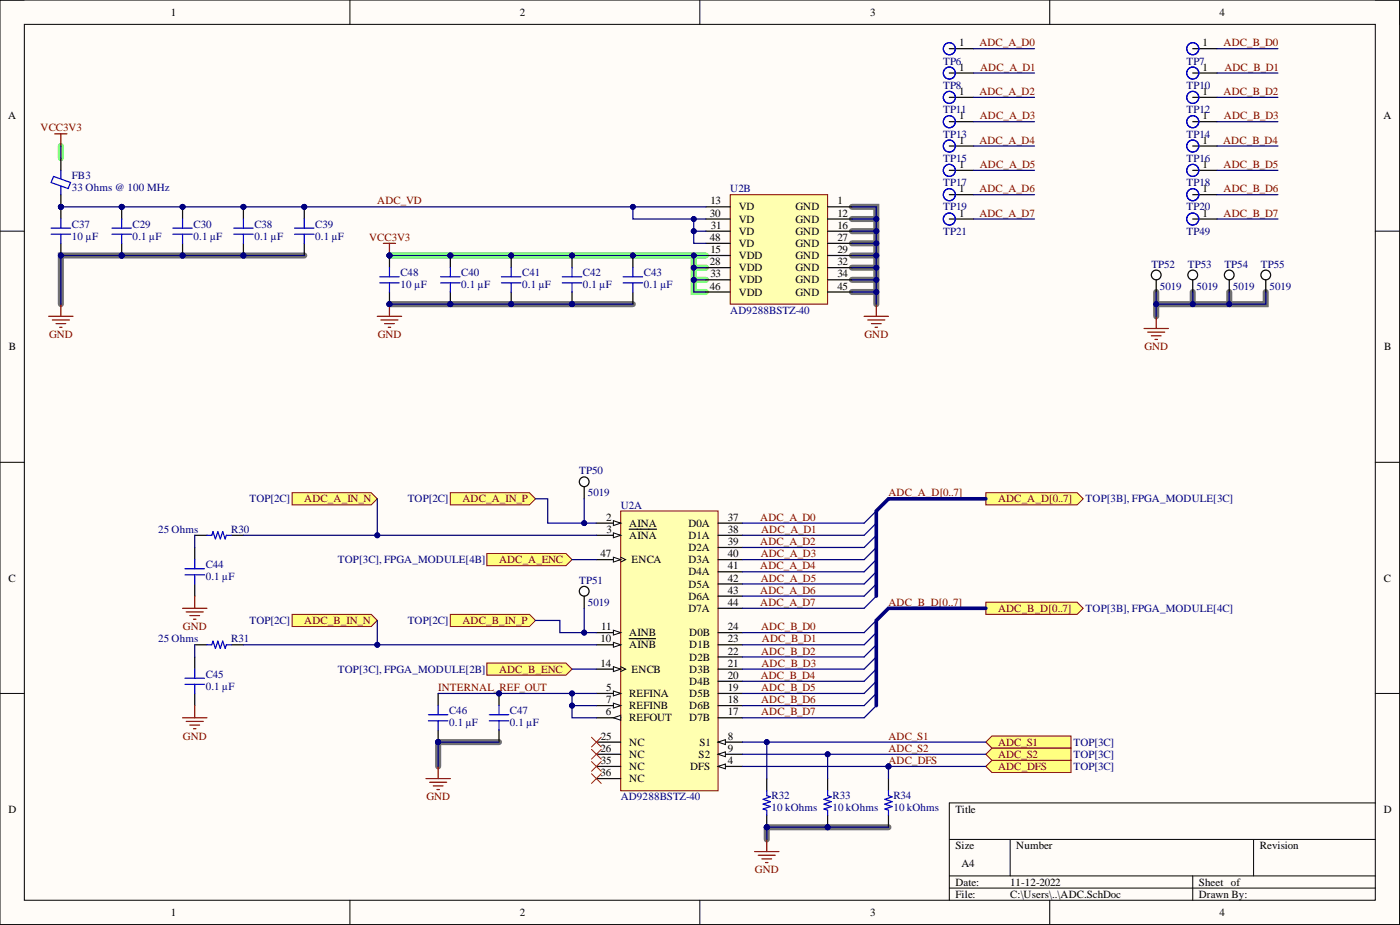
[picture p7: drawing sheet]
<svg xmlns="http://www.w3.org/2000/svg" width="292mm" height="193mm" viewBox="0 0 292 193" stroke-linecap="round" stroke-linejoin="round" font-family="sans-serif">
<defs><g id="words">
<g font-size="2.3">
<text x="35.6" y="3.3">1</text>
<text x="108.4" y="3.3">2</text>
<text x="181.6" y="3.3">3</text>
<text x="254.4" y="3.3">4</text>
<text x="200.1" y="9.7">1</text>
<text x="250.9" y="9.7">1</text>
<text x="200.1" y="14.7">1</text>
<text x="250.9" y="14.7">1</text>
<text x="200.1" y="19.8">1</text>
<text x="250.9" y="19.8">1</text>
<text x="1.7" y="24.9">A</text>
<text x="200.1" y="30">1</text>
<text x="200.1" y="24.9">1</text>
<text x="250.9" y="30">1</text>
<text x="250.9" y="24.9">1</text>
<text x="288.6" y="24.9">A</text>
<text x="200.1" y="35">1</text>
<text x="250.9" y="35">1</text>
<text x="200.1" y="40.1">1</text>
<text x="250.9" y="40.1">1</text>
<text x="148.1" y="45.2">30</text>
<text x="148.2" y="42.6">13</text>
<text x="148.3" y="47.7">31</text>
<text x="154.1" y="43.9">VD</text>
<text x="154.1" y="46.5">VD</text>
<text x="166" y="43.9">GND</text>
<text x="166" y="46.5">GND</text>
<text x="174.7" y="42.6">1</text>
<text x="174.7" y="45.2">12</text>
<text x="174.7" y="47.7">16</text>
<text x="200.1" y="45.2">1</text>
<text x="250.9" y="45.2">1</text>
<text x="148.1" y="50.3">48</text>
<text x="148.2" y="52.8">15</text>
<text x="154.1" y="49">VD</text>
<text x="154.1" y="51.5">VD</text>
<text x="166" y="49">GND</text>
<text x="166" y="51.5">GND</text>
<text x="174.7" y="50.3">27</text>
<text x="174.7" y="52.8">29</text>
<text x="148.1" y="55.3">28</text>
<text x="148.2" y="57.9">33</text>
<text x="154.1" y="54.1">VDD</text>
<text x="154.1" y="56.6">VDD</text>
<text x="154.1" y="59.1">VDD</text>
<text x="166" y="54.1">GND</text>
<text x="166" y="56.6">GND</text>
<text x="166" y="59.1">GND</text>
<text x="174.7" y="55.3">32</text>
<text x="174.7" y="57.9">34</text>
<text x="148.1" y="60.4">46</text>
<text x="154.1" y="61.7">VDD</text>
<text x="166" y="61.7">GND</text>
<text x="174.7" y="60.4">45</text>
<text x="1.9" y="73.1">B</text>
<text x="288.8" y="73.1">B</text>
<text x="126.5" y="108.6">2</text>
<text x="126.5" y="111.2">3</text>
<text x="131.3" y="109.9">AINA</text>
<text x="131.3" y="112.4">AINA</text>
<text x="143.6" y="109.9">D0A</text>
<text x="143.6" y="112.4">D1A</text>
<text x="151.9" y="108.6">37</text>
<text x="151.9" y="111.2">38</text>
<text x="151.9" y="113.7">39</text>
<text x="125.3" y="116.2">47</text>
<text x="131.8" y="117.5">ENCA</text>
<text x="143.6" y="115">D2A</text>
<text x="143.6" y="117.5">D3A</text>
<text x="151.9" y="116.2">40</text>
<text x="151.9" y="118.8">41</text>
<text x="1.8" y="121.3">C</text>
<text x="143.6" y="120">D4A</text>
<text x="143.6" y="122.6">D5A</text>
<text x="143.6" y="125.1">D6A</text>
<text x="151.9" y="121.3">42</text>
<text x="151.9" y="123.9">43</text>
<text x="288.7" y="121.3">C</text>
<text x="125.4" y="131.5">11</text>
<text x="143.6" y="127.7">D7A</text>
<text x="151.9" y="131.5">24</text>
<text x="151.9" y="126.4">44</text>
<text x="125.3" y="134">10</text>
<text x="131.3" y="135.3">AINB</text>
<text x="131.3" y="132.7">AINB</text>
<text x="143.8" y="137.8">D2B</text>
<text x="143.8" y="135.3">D1B</text>
<text x="143.8" y="132.7">D0B</text>
<text x="151.9" y="136.5">22</text>
<text x="151.9" y="134">23</text>
<text x="125.3" y="139.1">14</text>
<text x="131.8" y="140.3">ENCB</text>
<text x="143.8" y="142.9">D4B</text>
<text x="143.8" y="140.3">D3B</text>
<text x="151.9" y="141.6">20</text>
<text x="151.9" y="139.1">21</text>
<text x="126.4" y="149.2">6</text>
<text x="126.5" y="144.2">5</text>
<text x="126.5" y="146.7">7</text>
<text x="131.3" y="145.4">REFINA</text>
<text x="131.3" y="148">REFINB</text>
<text x="143.8" y="148">D6B</text>
<text x="143.8" y="145.4">D5B</text>
<text x="151.9" y="149.2">17</text>
<text x="151.9" y="146.7">18</text>
<text x="151.9" y="144.2">19</text>
<text x="125.4" y="154.3">25</text>
<text x="131.3" y="150.5">REFOUT</text>
<text x="131.3" y="155.6">NC</text>
<text x="143.8" y="150.5">D7B</text>
<text x="145.9" y="155.6">S1</text>
<text x="151.9" y="154.3">8</text>
<text x="125.3" y="156.8">26</text>
<text x="125.3" y="161.9">36</text>
<text x="125.4" y="159.4">35</text>
<text x="131.3" y="158.1">NC</text>
<text x="131.3" y="160.7">NC</text>
<text x="144" y="160.7">DFS</text>
<text x="145.8" y="158.1">S2</text>
<text x="151.9" y="159.4">4</text>
<text x="151.9" y="156.8">9</text>
<text x="131.3" y="163.2">NC</text>
<text x="1.8" y="169.5">D</text>
<text x="199.3" y="169.5">Title</text>
<text x="288.7" y="169.5">D</text>
<text x="199.3" y="177.1">Size</text>
<text x="212" y="177.1">Number</text>
<text x="262.8" y="177.1">Revision</text>
<text x="199.3" y="184.8">Date:</text>
<text x="200.6" y="181">A4</text>
<text x="210.8" y="184.8">11-12-2022</text>
<text x="250.1" y="184.8">Sheet of</text>
<text x="35.6" y="191.1">1</text>
<text x="108.4" y="191.1">2</text>
<text x="181.6" y="191.1">3</text>
<text x="199.3" y="187.3">File:</text>
<text x="210.8" y="187.3">C:\Users\..\ADC.SchDoc</text>
<text x="250.1" y="187.3">Drawn By:</text>
<text x="254.4" y="191.1">4</text>
</g>
<g font-size="2.3" fill="#800000">
<text x="204.3" y="9.7">ADC_A_D0</text>
<text x="255.3" y="9.7">ADC_B_D0</text>
<text x="204.5" y="14.7">ADC_A_D1</text>
<text x="255.5" y="14.7">ADC_B_D1</text>
<text x="204.3" y="19.8">ADC_A_D2</text>
<text x="255.3" y="19.8">ADC_B_D2</text>
<text x="8.5" y="27.4">VCC3V3</text>
<text x="204.3" y="30">ADC_A_D4</text>
<text x="204.4" y="24.9">ADC_A_D3</text>
<text x="255.2" y="30">ADC_B_D4</text>
<text x="255.4" y="24.9">ADC_B_D3</text>
<text x="204.4" y="35">ADC_A_D5</text>
<text x="255.3" y="35">ADC_B_D5</text>
<text x="204.3" y="40.1">ADC_A_D6</text>
<text x="255.3" y="40.1">ADC_B_D6</text>
<text x="78.7" y="42.6">ADC_VD</text>
<text x="204.3" y="45.2">ADC_A_D7</text>
<text x="255.3" y="45.2">ADC_B_D7</text>
<text x="77" y="50.3">VCC3V3</text>
<text x="10.2" y="70.6">GND</text>
<text x="78.8" y="70.6">GND</text>
<text x="180.4" y="70.6">GND</text>
<text x="238.8" y="73.1">GND</text>
<text x="63.5" y="104.8">ADC_A_IN_N</text>
<text x="96.5" y="104.8">ADC_A_IN_P</text>
<text x="185.4" y="103.6">ADC_A_D[0..7]</text>
<text x="208.2" y="104.8">ADC_A_D[0..7]</text>
<text x="158.6" y="108.6">ADC_A_D0</text>
<text x="158.6" y="113.7">ADC_A_D2</text>
<text x="158.8" y="111.2">ADC_A_D1</text>
<text x="104.1" y="117.5">ADC_A_ENC</text>
<text x="158.6" y="118.8">ADC_A_D4</text>
<text x="158.7" y="116.2">ADC_A_D3</text>
<text x="158.6" y="123.9">ADC_A_D6</text>
<text x="158.7" y="121.3">ADC_A_D5</text>
<text x="38.2" y="131.5">GND</text>
<text x="63.5" y="130.2">ADC_B_IN_N</text>
<text x="96.5" y="130.2">ADC_B_IN_P</text>
<text x="158.6" y="126.4">ADC_A_D7</text>
<text x="158.8" y="131.5">ADC_B_D0</text>
<text x="185.4" y="126.4">ADC_B_D[0..7]</text>
<text x="208.2" y="127.7">ADC_B_D[0..7]</text>
<text x="158.8" y="136.5">ADC_B_D2</text>
<text x="159" y="134">ADC_B_D1</text>
<text x="104.1" y="140.3">ADC_B_ENC</text>
<text x="158.7" y="141.6">ADC_B_D4</text>
<text x="158.9" y="139.1">ADC_B_D3</text>
<text x="91.4" y="144.2">INTERNAL_REF_OUT</text>
<text x="158.8" y="144.2">ADC_B_D5</text>
<text x="158.8" y="146.7">ADC_B_D6</text>
<text x="158.8" y="149.2">ADC_B_D7</text>
<text x="38.2" y="154.3">GND</text>
<text x="185.4" y="154.3">ADC_S1</text>
<text x="208.2" y="155.6">ADC_S1</text>
<text x="185.4" y="159.4">ADC_DFS</text>
<text x="185.4" y="156.8">ADC_S2</text>
<text x="208.2" y="158.1">ADC_S2</text>
<text x="208.2" y="160.7">ADC_DFS</text>
<text x="89" y="167">GND</text>
<text x="157.5" y="182.2">GND</text>
</g>
<g font-size="2.3" fill="#000080">
<text x="196.8" y="13.5">TP6</text>
<text x="247.6" y="13.5">TP7</text>
<text x="196.8" y="23.6">TP11</text>
<text x="196.8" y="18.5">TP8</text>
<text x="247.6" y="23.6">TP12</text>
<text x="247.6" y="18.5">TP10</text>
<text x="196.8" y="28.7">TP13</text>
<text x="247.6" y="28.7">TP14</text>
<text x="196.8" y="33.8">TP15</text>
<text x="247.6" y="33.8">TP16</text>
<text x="15" y="37.3">FB3</text>
<text x="15" y="39.9">33 Ohms @ 100 MHz</text>
<text x="152.4" y="40.1">U2B</text>
<text x="196.8" y="38.8">TP17</text>
<text x="247.6" y="38.8">TP18</text>
<text x="15" y="47.5">C37</text>
<text x="27.7" y="47.5">C29</text>
<text x="40.4" y="47.5">C30</text>
<text x="53.1" y="47.5">C38</text>
<text x="65.8" y="47.5">C39</text>
<text x="196.8" y="43.9">TP19</text>
<text x="247.6" y="43.9">TP20</text>
<text x="15" y="50">10 µF</text>
<text x="27.7" y="50">0.1 µF</text>
<text x="40.4" y="50">0.1 µF</text>
<text x="53.1" y="50">0.1 µF</text>
<text x="65.8" y="50">0.1 µF</text>
<text x="196.8" y="49">TP21</text>
<text x="247.6" y="49">TP49</text>
<text x="83.5" y="57.6">C48</text>
<text x="96.2" y="57.6">C40</text>
<text x="108.9" y="57.6">C41</text>
<text x="121.6" y="57.6">C42</text>
<text x="134.3" y="57.6">C43</text>
<text x="240.2" y="55.8">TP52</text>
<text x="247.8" y="55.8">TP53</text>
<text x="255.5" y="55.8">TP54</text>
<text x="263.1" y="55.8">TP55</text>
<text x="83.5" y="60.2">10 µF</text>
<text x="96.2" y="60.2">0.1 µF</text>
<text x="108.9" y="60.2">0.1 µF</text>
<text x="121.6" y="60.2">0.1 µF</text>
<text x="134.3" y="60.2">0.1 µF</text>
<text x="152.4" y="65.5">AD9288BSTZ-40</text>
<text x="242" y="60.4">5019</text>
<text x="249.6" y="60.4">5019</text>
<text x="257.2" y="60.4">5019</text>
<text x="264.9" y="60.4">5019</text>
<text x="120.9" y="99">TP50</text>
<text x="52.1" y="104.8">TOP[2C]</text>
<text x="85.1" y="104.8">TOP[2C]</text>
<text x="122.7" y="103.6">5019</text>
<text x="129.5" y="106.1">U2A</text>
<text x="226.5" y="104.8">TOP[3B], FPGA_MODULE[3C]</text>
<text x="33" y="111.2">25 Ohms</text>
<text x="48.2" y="111.2">R30</text>
<text x="42.9" y="118.5">C44</text>
<text x="70.5" y="117.5">TOP[3C], FPGA_MODULE[4B]</text>
<text x="42.9" y="121.1">0.1 µF</text>
<text x="120.9" y="121.8">TP51</text>
<text x="52.1" y="130.2">TOP[2C]</text>
<text x="85.1" y="130.2">TOP[2C]</text>
<text x="122.7" y="126.4">5019</text>
<text x="226.5" y="127.7">TOP[3B], FPGA_MODULE[4C]</text>
<text x="33" y="134">25 Ohms</text>
<text x="48.2" y="134">R31</text>
<text x="42.9" y="143.9">0.1 µF</text>
<text x="42.9" y="141.4">C45</text>
<text x="70.5" y="140.3">TOP[3C], FPGA_MODULE[2B]</text>
<text x="93.7" y="149">C46</text>
<text x="106.4" y="149">C47</text>
<text x="93.7" y="151.5">0.1 µF</text>
<text x="106.4" y="151.5">0.1 µF</text>
<text x="224" y="155.6">TOP[3C]</text>
<text x="224" y="158.1">TOP[3C]</text>
<text x="224" y="160.7">TOP[3C]</text>
<text x="129.5" y="167">AD9288BSTZ-40</text>
<text x="161" y="166.7">R32</text>
<text x="173.7" y="166.7">R33</text>
<text x="186.4" y="166.7">R34</text>
<text x="161" y="169.3">10 kOhms</text>
<text x="173.7" y="169.3">10 kOhms</text>
<text x="186.4" y="169.3">10 kOhms</text>
</g>
</g></defs>
<path d="M0 0h292v192.9h-292z" fill-rule="evenodd" fill="#fffcf8"/>
<path d="M0 0h292v192.9h-292z" fill="none" stroke="#000" stroke-width=".21"/>
<path d="M5.1 5.1h281.8v182.7h-281.8z" fill-rule="evenodd" fill="#fffcf8"/>
<g fill="none" stroke="#000" stroke-width=".21">
<path d="M0 0h5.1M5.1 5.1h281.8v182.7h-281.8zM73 0v5.1M146 0v5.1M219 0v5.1M286.9 0h5.1v5.1M0 48.2h5.1M286.9 48.2h5.1M0 96.4h5.1M286.9 96.4h5.1M0 144.7h5.1M286.9 144.7h5.1"/>
<path d="M198.1 175.1h88.8M210.8 175.1v7.6M261.6 175.1v7.6M286.9 167.5h-88.8v20.3M73 187.8v5.1M146 187.8v5.1M198.1 182.7h88.8M198.1 185.3h88.8M219 187.8v5.1M248.9 182.7v5.1M292 187.8v5.1"/>
</g>
<g fill="none" stroke="#707070" stroke-width="1.3">
<path d="M63.5 53.3h-50.8v10.2M177.8 43.2h5v20.3M177.8 58.4h5M177.8 55.8h5M177.8 53.3h5M177.8 50.8h5M177.8 48.2h5M177.8 45.7h5M81.3 63.5h50.7M177.8 60.9h5M241.2 60.9v5.1M248.9 60.9v2.6"/>
<path d="M256.5 60.9v2.6M264.1 60.9v2.6h-22.9M104.1 154.8h-12.7v5.1M185.4 172.6h-25.4v2.5"/>
</g>
<path d="M12.7 30.5v2.5M81.3 53.3h66M144.7 53.3v7.6h2.6M144.7 58.4h2.6M144.7 55.8h2.6" fill="none" stroke="#6eff6e" stroke-width="1.3"/>
<path d="M182.8 106.6l-2.5 2.5M182.8 109.1l-2.5 2.6M182.8 111.7l-2.5 2.5M182.8 114.2l-2.5 2.5M182.8 116.7l-2.5 2.6M182.8 119.3l-2.5 2.5M182.8 121.8l-2.5 2.6M182.8 124.4l-2.5 2.5" fill="none" stroke="#000080" stroke-width=".25"/>
<path d="M40.6 114.2v2.5M40.6 111.7h2.6M48.2 111.7h2.6M40.6 121.8v2.6" fill="none" stroke="#000" stroke-width=".25"/>
<path d="M38.6 118.7h4.1M38.6 119.9h4.1M40.6 116.7v2M40.6 119.9v1.9M43.2 111.7h1l.2-.8 .5 1.5 .6-1.5 .5 1.5 .5-1.5 .5 1.5 .2-.7h1" fill="none" stroke="#00f" stroke-width=".25"/>
<path d="M38.1 126.9h5.1M38.9 127.7h3.5M39.6 128.4h2M40.4 129.2h.5M40.6 124.4v2.5" fill="none" stroke="#800000" stroke-width=".25"/>
<path d="M94 102.8h16.5l1.2 1.3-1.2 1.2h-16.5z" fill-rule="evenodd" fill="#ffff80"/>
<path d="M94 102.8h16.5l1.2 1.3-1.2 1.2h-16.5z" fill="none" stroke="#800000" stroke-width=".21"/>
<path d="M129.5 106.6h20.3v58.4h-20.3z" fill-rule="evenodd" fill="#ffffb0"/>
<path d="M129.5 106.6h20.3v58.4h-20.3z" fill="none" stroke="#800000" stroke-width=".21"/>
<path d="M124.4 109.1h5.1" fill="none" stroke="#000" stroke-width=".25"/>
<path d="M128 108.6l1.5 .5-1.5 .5z" fill="#f8fcff"/>
<path d="M128 108.6l1.5 .5-1.5 .5z" fill="none" stroke="#000" stroke-width=".21"/>
<path d="M124.4 111.7h5.1" fill="none" stroke="#000" stroke-width=".25"/>
<path d="M128 111.2l1.5 .5-1.5 .5z" fill="#f8fcff"/>
<path d="M128 111.2l1.5 .5-1.5 .5z" fill="none" stroke="#000" stroke-width=".21"/>
<path d="M131.3 110.4h5.7M149.8 159.9h5.1" fill="none" stroke="#000" stroke-width=".25"/>
<path d="M149.8 159.9l1.5-.5v1z" fill="#f8fcff"/>
<path d="M149.8 159.9l1.5-.5v1z" fill="none" stroke="#000" stroke-width=".21"/>
<path d="M124.4 144.7h5.1" fill="none" stroke="#000" stroke-width=".25"/>
<path d="M128 144.2l1.5 .5-1.5 .5z" fill="#f8fcff"/>
<path d="M128 144.2l1.5 .5-1.5 .5z" fill="none" stroke="#000" stroke-width=".21"/>
<path d="M124.4 149.7h5.1" fill="none" stroke="#000" stroke-width=".25"/>
<path d="M128 149.7l1.5-.5v1z" fill="#f8fcff"/>
<path d="M128 149.7l1.5-.5v1z" fill="none" stroke="#000" stroke-width=".21"/>
<path d="M124.4 147.2h5.1" fill="none" stroke="#000" stroke-width=".25"/>
<path d="M128 146.7l1.5 .5-1.5 .5z" fill="#f8fcff"/>
<path d="M128 146.7l1.5 .5-1.5 .5z" fill="none" stroke="#000" stroke-width=".21"/>
<path d="M149.8 154.8h5.1" fill="none" stroke="#000" stroke-width=".25"/>
<path d="M149.8 154.8l1.5-.5v1z" fill="#f8fcff"/>
<path d="M149.8 154.8l1.5-.5v1z" fill="none" stroke="#000" stroke-width=".21"/>
<path d="M149.8 157.4h5.1" fill="none" stroke="#000" stroke-width=".25"/>
<path d="M149.8 157.4l1.5-.6v1.1z" fill="#f8fcff"/>
<path d="M149.8 157.4l1.5-.6v1.1z" fill="none" stroke="#000" stroke-width=".21"/>
<path d="M124.4 134.5h5.1" fill="none" stroke="#000" stroke-width=".25"/>
<path d="M128 134l1.5 .5-1.5 .5z" fill="#f8fcff"/>
<path d="M128 134l1.5 .5-1.5 .5z" fill="none" stroke="#000" stroke-width=".21"/>
<path d="M124.4 132h5.1M131.3 133.2h5.5" fill="none" stroke="#000" stroke-width=".25"/>
<path d="M128 131.5l1.5 .5-1.5 .5z" fill="#f8fcff"/>
<path d="M128 131.5l1.5 .5-1.5 .5z" fill="none" stroke="#000" stroke-width=".21"/>
<path d="M124.4 139.6h5.1" fill="none" stroke="#000" stroke-width=".25"/>
<path d="M128 139.1l1.5 .5-1.5 .5z" fill="#f8fcff"/>
<path d="M128 139.1l1.5 .5-1.5 .5zM129.5 139.1l1 .5-1 .5" fill="none" stroke="#000" stroke-width=".21"/>
<g fill="none" stroke="#000" stroke-width=".25">
<path d="M124.4 116.7h5.1M149.8 109.1h5.1M149.8 111.7h5.1M149.8 114.2h5.1M149.8 116.7h5.1M149.8 119.3h5.1M149.8 139.6h5.1M149.8 137.1h5.1M149.8 134.5h5.1M149.8 132h5.1M149.8 121.8h5.1M149.8 124.4h5.1"/>
<path d="M149.8 126.9h5.1M124.4 154.8h5.1M124.4 157.4h5.1M124.4 159.9h5.1M149.8 149.7h5.1M149.8 147.2h5.1M149.8 144.7h5.1M149.8 142.1h5.1M124.4 162.4h5.1"/>
</g>
<path d="M128 116.2l1.5 .5-1.5 .6z" fill="#f8fcff"/>
<path d="M128 116.2l1.5 .5-1.5 .6zM129.5 116.2l1 .5-1 .6" fill="none" stroke="#000" stroke-width=".21"/>
<path d="M152.4 40.6h20.3v22.9h-20.3z" fill-rule="evenodd" fill="#ffffb0"/>
<path d="M152.4 40.6h20.3v22.9h-20.3z" fill="none" stroke="#800000" stroke-width=".21"/>
<g fill="none" stroke="#000" stroke-width=".25">
<path d="M248.9 15.2h5M248.9 10.2h5M248.9 35.5h5M248.9 30.5h5M248.9 25.4h5M248.9 20.3h5M147.3 43.2h5.1M147.3 45.7h5.1M147.3 53.3h5.1M147.3 48.2h5.1M147.3 50.8h5.1M147.3 55.8h5.1"/>
<path d="M147.3 58.4h5.1M172.7 43.2h5.1M172.7 45.7h5.1M172.7 53.3h5.1M172.7 48.2h5.1M172.7 50.8h5.1M172.7 55.8h5.1M172.7 58.4h5.1M248.9 45.7h5M248.9 40.6h5M147.3 60.9h5.1M172.7 60.9h5.1"/>
</g>
<g fill="none" stroke="#00f" stroke-width=".25">
<circle cx="248.9" cy="15.2" r="1.25"/>
<circle cx="248.9" cy="10.2" r="1.25"/>
<circle cx="248.9" cy="35.5" r="1.25"/>
<circle cx="248.9" cy="20.3" r="1.25"/>
<circle cx="248.9" cy="25.4" r="1.25"/>
<circle cx="248.9" cy="30.5" r="1.25"/>
<circle cx="248.9" cy="45.7" r="1.25"/>
<circle cx="248.9" cy="40.6" r="1.25"/>
</g>
<path d="M205.7 102.8h19l1.3 1.3-1.3 1.2h-19z" fill-rule="evenodd" fill="#ffff80"/>
<path d="M205.7 102.8h19l1.3 1.3-1.3 1.2h-19z" fill="none" stroke="#800000" stroke-width=".21"/>
<path d="M198.1 15.2h5M198.1 10.2h5M198.1 35.5h5M198.1 30.5h5M198.1 25.4h5M198.1 20.3h5M198.1 45.7h5M198.1 40.6h5" fill="none" stroke="#000" stroke-width=".25"/>
<g fill="none" stroke="#00f" stroke-width=".25">
<circle cx="198.1" cy="15.2" r="1.25"/>
<circle cx="198.1" cy="10.2" r="1.25"/>
<circle cx="198.1" cy="35.5" r="1.25"/>
<circle cx="198.1" cy="20.3" r="1.25"/>
<circle cx="198.1" cy="25.4" r="1.25"/>
<circle cx="198.1" cy="30.5" r="1.25"/>
<circle cx="198.1" cy="45.7" r="1.25"/>
<circle cx="198.1" cy="40.6" r="1.25"/>
</g>
<path d="M182.8 129.4l-2.5 2.6M182.8 132l-2.5 2.5M182.8 134.5l-2.5 2.6M182.8 137.1l-2.5 2.5M182.8 139.6l-2.5 2.5M182.8 142.1l-2.5 2.6M182.8 144.7l-2.5 2.5M182.8 147.2l-2.5 2.5" fill="none" stroke="#000080" stroke-width=".25"/>
<path d="M205.7 125.6h19l1.3 1.3-1.3 1.3h-19z" fill-rule="evenodd" fill="#ffff80"/>
<path d="M205.7 125.6h19l1.3 1.3-1.3 1.3h-19z" fill="none" stroke="#800000" stroke-width=".21"/>
<path d="M180.3 66h5.1M181.1 66.8h3.5M181.8 67.5h2M182.6 68.3h.5M182.8 63.5v2.5" fill="none" stroke="#800000" stroke-width=".25"/>
<path d="M101.6 115.5h16.5l1.2 1.2-1.2 1.3h-16.5z" fill-rule="evenodd" fill="#ffff80"/>
<path d="M101.6 115.5h16.5l1.2 1.2-1.2 1.3h-16.5z" fill="none" stroke="#800000" stroke-width=".21"/>
<path d="M101.6 138.3h16.5l1.2 1.3-1.2 1.3h-16.5z" fill-rule="evenodd" fill="#ffff80"/>
<path d="M101.6 138.3h16.5l1.2 1.3-1.2 1.3h-16.5z" fill="none" stroke="#800000" stroke-width=".21"/>
<path d="M40.6 137.1v2.5M40.6 134.5h2.6M48.2 134.5h2.6M40.6 144.7v2.5" fill="none" stroke="#000" stroke-width=".25"/>
<path d="M40.6 139.6v1.9M43.2 134.5h1l.2-.7 .5 1.5 .6-1.5 .5 1.5 .5-1.5 .5 1.5 .2-.8h1M38.6 141.5h4.1M38.6 142.8h4.1M40.6 142.8v1.9" fill="none" stroke="#00f" stroke-width=".25"/>
<path d="M38.1 149.7h5.1M38.9 150.5h3.5M39.6 151.3h2M40.4 152h.5M40.6 147.2v2.5" fill="none" stroke="#800000" stroke-width=".25"/>
<path d="M123.4 153.8l2 2M123.4 156.3l2 2.1M123.4 158.9l2 2M125.4 153.8l-2 2M125.4 156.3l-2 2.1M125.4 158.9l-2 2M123.4 161.4l2 2M125.4 161.4l-2 2" fill="none" stroke="#f00" stroke-width=".21"/>
<path d="M94 128.2h16.5l1.2 1.2-1.2 1.3h-16.5z" fill-rule="evenodd" fill="#ffff80"/>
<path d="M94 128.2h16.5l1.2 1.2-1.2 1.3h-16.5z" fill="none" stroke="#800000" stroke-width=".21"/>
<circle cx="91.4" cy="154.8" r=".51" fill="#000080"/>
<circle cx="91.4" cy="154.8" r=".51" fill="none" stroke="#000080" stroke-width=".21"/>
<path d="M91.4 152.3v2.5" fill="none" stroke="#000" stroke-width=".25"/>
<circle cx="91.4" cy="154.8" r=".51" fill="#000080"/>
<circle cx="91.4" cy="154.8" r=".51" fill="none" stroke="#000080" stroke-width=".21"/>
<path d="M91.4 144.7v2.5" fill="none" stroke="#000" stroke-width=".25"/>
<path d="M89.4 149.1h4M89.4 150.4h4M91.4 147.2v1.9M91.4 150.4v1.9" fill="none" stroke="#00f" stroke-width=".25"/>
<circle cx="104.1" cy="144.7" r=".51" fill="#000080"/>
<circle cx="104.1" cy="144.7" r=".51" fill="none" stroke="#000080" stroke-width=".21"/>
<path d="M104.1 144.7v2.5M104.1 152.3v2.5" fill="none" stroke="#000" stroke-width=".25"/>
<circle cx="104.1" cy="144.7" r=".51" fill="#000080"/>
<circle cx="104.1" cy="144.7" r=".51" fill="none" stroke="#000080" stroke-width=".21"/>
<path d="M102.1 149.1h4M102.1 150.4h4M104.1 147.2v1.9M104.1 150.4v1.9" fill="none" stroke="#00f" stroke-width=".25"/>
<path d="M11.4 27.9h2.6M12.7 27.9v2.6M91.4 159.9v2.5M88.9 162.4h5.1M89.6 163.2h3.6M90.4 164h2M91.2 164.7h.5" fill="none" stroke="#800000" stroke-width=".25"/>
<circle cx="12.7" cy="43.2" r=".51" fill="#000080"/>
<circle cx="12.7" cy="43.2" r=".51" fill="none" stroke="#000080" stroke-width=".21"/>
<path d="M12.7 35.5v1.8M12.7 38.8v1.8" fill="none" stroke="#00f" stroke-width=".25"/>
<path d="M12.7 33v2.5M12.7 40.6v2.6" fill="none" stroke="#000" stroke-width=".25"/>
<circle cx="12.7" cy="43.2" r=".51" fill="#000080"/>
<circle cx="12.7" cy="43.2" r=".51" fill="none" stroke="#000080" stroke-width=".21"/>
<path d="M11.2 36.8l3.5 1.3-.5 1.2-3.5-1.2z" fill="none" stroke="#00f" stroke-width=".25"/>
<circle cx="25.4" cy="53.3" r=".51" fill="#000080"/>
<circle cx="25.4" cy="53.3" r=".51" fill="none" stroke="#000080" stroke-width=".21"/>
<circle cx="25.4" cy="43.2" r=".51" fill="#000080"/>
<circle cx="25.4" cy="43.2" r=".51" fill="none" stroke="#000080" stroke-width=".21"/>
<path d="M25.4 50.8v2.5" fill="none" stroke="#000" stroke-width=".25"/>
<circle cx="25.4" cy="53.3" r=".51" fill="#000080"/>
<circle cx="25.4" cy="53.3" r=".51" fill="none" stroke="#000080" stroke-width=".21"/>
<path d="M25.4 43.2v2.5" fill="none" stroke="#000" stroke-width=".25"/>
<circle cx="25.4" cy="43.2" r=".51" fill="#000080"/>
<circle cx="25.4" cy="43.2" r=".51" fill="none" stroke="#000080" stroke-width=".21"/>
<path d="M23.4 47.6h4M23.4 48.9h4M25.4 45.7v1.9M25.4 48.9v1.9" fill="none" stroke="#00f" stroke-width=".25"/>
<circle cx="38.1" cy="53.3" r=".51" fill="#000080"/>
<circle cx="38.1" cy="53.3" r=".51" fill="none" stroke="#000080" stroke-width=".21"/>
<circle cx="38.1" cy="43.2" r=".51" fill="#000080"/>
<circle cx="38.1" cy="43.2" r=".51" fill="none" stroke="#000080" stroke-width=".21"/>
<path d="M38.1 50.8v2.5" fill="none" stroke="#000" stroke-width=".25"/>
<circle cx="38.1" cy="53.3" r=".51" fill="#000080"/>
<circle cx="38.1" cy="53.3" r=".51" fill="none" stroke="#000080" stroke-width=".21"/>
<path d="M38.1 43.2v2.5" fill="none" stroke="#000" stroke-width=".25"/>
<circle cx="38.1" cy="43.2" r=".51" fill="#000080"/>
<circle cx="38.1" cy="43.2" r=".51" fill="none" stroke="#000080" stroke-width=".21"/>
<path d="M36.1 47.6h4M36.1 48.9h4M38.1 45.7v1.9M38.1 48.9v1.9" fill="none" stroke="#00f" stroke-width=".25"/>
<circle cx="50.8" cy="53.3" r=".51" fill="#000080"/>
<circle cx="50.8" cy="53.3" r=".51" fill="none" stroke="#000080" stroke-width=".21"/>
<circle cx="50.8" cy="43.2" r=".51" fill="#000080"/>
<circle cx="50.8" cy="43.2" r=".51" fill="none" stroke="#000080" stroke-width=".21"/>
<path d="M50.8 50.8v2.5" fill="none" stroke="#000" stroke-width=".25"/>
<circle cx="50.8" cy="53.3" r=".51" fill="#000080"/>
<circle cx="50.8" cy="53.3" r=".51" fill="none" stroke="#000080" stroke-width=".21"/>
<path d="M50.8 43.2v2.5" fill="none" stroke="#000" stroke-width=".25"/>
<circle cx="50.8" cy="43.2" r=".51" fill="#000080"/>
<circle cx="50.8" cy="43.2" r=".51" fill="none" stroke="#000080" stroke-width=".21"/>
<path d="M48.8 47.6h4M48.8 48.9h4M50.8 45.7v1.9M50.8 48.9v1.9" fill="none" stroke="#00f" stroke-width=".25"/>
<circle cx="63.5" cy="43.2" r=".51" fill="#000080"/>
<circle cx="63.5" cy="43.2" r=".51" fill="none" stroke="#000080" stroke-width=".21"/>
<path d="M63.5 43.2v2.5M63.5 50.8v2.5" fill="none" stroke="#000" stroke-width=".25"/>
<circle cx="63.5" cy="43.2" r=".51" fill="#000080"/>
<circle cx="63.5" cy="43.2" r=".51" fill="none" stroke="#000080" stroke-width=".21"/>
<path d="M61.5 47.6h4M61.5 48.9h4M63.5 45.7v1.9M63.5 48.9v1.9" fill="none" stroke="#00f" stroke-width=".25"/>
<path d="M80 50.8h2.5M81.3 50.8v2.5" fill="none" stroke="#800000" stroke-width=".25"/>
<circle cx="81.3" cy="53.3" r=".51" fill="#000080"/>
<circle cx="81.3" cy="53.3" r=".51" fill="none" stroke="#000080" stroke-width=".21"/>
<circle cx="94" cy="63.5" r=".51" fill="#000080"/>
<circle cx="94" cy="63.5" r=".51" fill="none" stroke="#000080" stroke-width=".21"/>
<circle cx="94" cy="53.3" r=".51" fill="#000080"/>
<circle cx="94" cy="53.3" r=".51" fill="none" stroke="#000080" stroke-width=".21"/>
<path d="M94 60.9v2.6" fill="none" stroke="#000" stroke-width=".25"/>
<circle cx="94" cy="63.5" r=".51" fill="#000080"/>
<circle cx="94" cy="63.5" r=".51" fill="none" stroke="#000080" stroke-width=".21"/>
<path d="M94 53.3v2.5" fill="none" stroke="#000" stroke-width=".25"/>
<circle cx="94" cy="53.3" r=".51" fill="#000080"/>
<circle cx="94" cy="53.3" r=".51" fill="none" stroke="#000080" stroke-width=".21"/>
<path d="M91.9 57.7h4.1M91.9 59h4.1M94 55.8v1.9M94 59v1.9" fill="none" stroke="#00f" stroke-width=".25"/>
<circle cx="106.7" cy="63.5" r=".51" fill="#000080"/>
<circle cx="106.7" cy="63.5" r=".51" fill="none" stroke="#000080" stroke-width=".21"/>
<circle cx="106.7" cy="53.3" r=".51" fill="#000080"/>
<circle cx="106.7" cy="53.3" r=".51" fill="none" stroke="#000080" stroke-width=".21"/>
<path d="M106.7 60.9v2.6" fill="none" stroke="#000" stroke-width=".25"/>
<circle cx="106.7" cy="63.5" r=".51" fill="#000080"/>
<circle cx="106.7" cy="63.5" r=".51" fill="none" stroke="#000080" stroke-width=".21"/>
<path d="M106.7 53.3v2.5" fill="none" stroke="#000" stroke-width=".25"/>
<circle cx="106.7" cy="53.3" r=".51" fill="#000080"/>
<circle cx="106.7" cy="53.3" r=".51" fill="none" stroke="#000080" stroke-width=".21"/>
<path d="M104.6 57.7h4.1M104.6 59h4.1M106.7 55.8v1.9M106.7 59v1.9" fill="none" stroke="#00f" stroke-width=".25"/>
<circle cx="119.3" cy="63.5" r=".51" fill="#000080"/>
<circle cx="119.3" cy="63.5" r=".51" fill="none" stroke="#000080" stroke-width=".21"/>
<circle cx="119.3" cy="53.3" r=".51" fill="#000080"/>
<circle cx="119.3" cy="53.3" r=".51" fill="none" stroke="#000080" stroke-width=".21"/>
<path d="M119.3 60.9v2.6" fill="none" stroke="#000" stroke-width=".25"/>
<circle cx="119.3" cy="63.5" r=".51" fill="#000080"/>
<circle cx="119.3" cy="63.5" r=".51" fill="none" stroke="#000080" stroke-width=".21"/>
<path d="M119.3 53.3v2.5" fill="none" stroke="#000" stroke-width=".25"/>
<circle cx="119.3" cy="53.3" r=".51" fill="#000080"/>
<circle cx="119.3" cy="53.3" r=".51" fill="none" stroke="#000080" stroke-width=".21"/>
<path d="M117.3 57.7h4.1M117.3 59h4.1M119.3 55.8v1.9M119.3 59v1.9" fill="none" stroke="#00f" stroke-width=".25"/>
<circle cx="132" cy="53.3" r=".51" fill="#000080"/>
<circle cx="132" cy="53.3" r=".51" fill="none" stroke="#000080" stroke-width=".21"/>
<path d="M132 53.3v2.5M132 60.9v2.6" fill="none" stroke="#000" stroke-width=".25"/>
<circle cx="132" cy="53.3" r=".51" fill="#000080"/>
<circle cx="132" cy="53.3" r=".51" fill="none" stroke="#000080" stroke-width=".21"/>
<path d="M130 57.7h4.1M130 59h4.1M132 55.8v1.9M132 59v1.9" fill="none" stroke="#00f" stroke-width=".25"/>
<path d="M78.7 66h5.1M79.5 66.8h3.5M80.2 67.5h2.1M81 68.3h.5M81.3 63.5v2.5" fill="none" stroke="#800000" stroke-width=".25"/>
<circle cx="81.3" cy="63.5" r=".51" fill="#000080"/>
<circle cx="81.3" cy="63.5" r=".51" fill="none" stroke="#000080" stroke-width=".21"/>
<path d="M10.2 66h5M10.9 66.8h3.6M11.7 67.5h2M12.4 68.3h.6M12.7 63.5v2.5" fill="none" stroke="#800000" stroke-width=".25"/>
<circle cx="160" cy="172.6" r=".51" fill="#000080"/>
<circle cx="160" cy="172.6" r=".51" fill="none" stroke="#000080" stroke-width=".21"/>
<path d="M160 162.4v2.6M160 170v2.6" fill="none" stroke="#000" stroke-width=".25"/>
<circle cx="160" cy="172.6" r=".51" fill="#000080"/>
<circle cx="160" cy="172.6" r=".51" fill="none" stroke="#000080" stroke-width=".21"/>
<path d="M160 165v1l.7 .2-1.5 .5 1.5 .6-1.5 .5 1.5 .5-1.5 .5 .8 .2v1" fill="none" stroke="#00f" stroke-width=".25"/>
<circle cx="241.2" cy="57.4" r="1.02" fill="#fff"/>
<g fill="none" stroke="#000" stroke-width=".25">
<path d="M241.2 58.4v2.5"/>
<circle cx="241.2" cy="57.4" r="1.02"/>
</g>
<circle cx="248.9" cy="57.4" r="1.02" fill="#fff"/>
<g fill="none" stroke="#000" stroke-width=".25">
<path d="M248.9 58.4v2.5"/>
<circle cx="248.9" cy="57.4" r="1.02"/>
</g>
<circle cx="256.5" cy="57.4" r="1.02" fill="#fff"/>
<g fill="none" stroke="#000" stroke-width=".25">
<path d="M256.5 58.4v2.5"/>
<circle cx="256.5" cy="57.4" r="1.02"/>
</g>
<circle cx="264.1" cy="57.4" r="1.02" fill="#fff"/>
<g fill="none" stroke="#000" stroke-width=".25">
<path d="M264.1 58.4v2.5"/>
<circle cx="264.1" cy="57.4" r="1.02"/>
</g>
<path d="M238.7 68.5h5.1M239.5 69.3h3.5M240.2 70.1h2.1M241 70.8h.5M241.2 66v2.5" fill="none" stroke="#800000" stroke-width=".25"/>
<circle cx="121.9" cy="100.5" r="1.02" fill="#fff"/>
<g fill="none" stroke="#000" stroke-width=".25">
<path d="M121.9 101.5v2.6"/>
<circle cx="121.9" cy="100.5" r="1.02"/>
</g>
<circle cx="121.9" cy="123.3" r="1.02" fill="#fff"/>
<g fill="none" stroke="#000" stroke-width=".25">
<path d="M121.9 124.4v2.5"/>
<circle cx="121.9" cy="123.3" r="1.02"/>
</g>
<circle cx="172.7" cy="172.6" r=".51" fill="#000080"/>
<circle cx="172.7" cy="172.6" r=".51" fill="none" stroke="#000080" stroke-width=".21"/>
<path d="M172.7 162.4v2.6M172.7 170v2.6" fill="none" stroke="#000" stroke-width=".25"/>
<circle cx="172.7" cy="172.6" r=".51" fill="#000080"/>
<circle cx="172.7" cy="172.6" r=".51" fill="none" stroke="#000080" stroke-width=".21"/>
<path d="M172.7 165v1l.7 .2-1.5 .5 1.5 .6-1.5 .5 1.5 .5-1.5 .5 .8 .2v1M185.4 165v1l.7 .2-1.5 .5 1.5 .6-1.5 .5 1.5 .5-1.5 .5 .8 .2v1" fill="none" stroke="#00f" stroke-width=".25"/>
<path d="M185.4 162.4v2.6M185.4 170v2.6" fill="none" stroke="#000" stroke-width=".25"/>
<path d="M157.4 177.7h5.1M158.2 178.4h3.6M159 179.2h2M159.7 179.9h.5M160 175.1v2.6" fill="none" stroke="#800000" stroke-width=".25"/>
<path d="M205.7 154.8l1.3-1.3h16.5v2.6h-16.5z" fill-rule="evenodd" fill="#ffff80"/>
<path d="M205.7 154.8l1.3-1.3h16.5v2.6h-16.5z" fill="none" stroke="#800000" stroke-width=".21"/>
<path d="M205.7 157.4l1.3-1.3h16.5v2.5h-16.5z" fill-rule="evenodd" fill="#ffff80"/>
<path d="M205.7 157.4l1.3-1.3h16.5v2.5h-16.5z" fill="none" stroke="#800000" stroke-width=".21"/>
<path d="M205.7 159.9l1.3-1.3h16.5v2.6h-16.5z" fill-rule="evenodd" fill="#ffff80"/>
<path d="M205.7 159.9l1.3-1.3h16.5v2.6h-16.5z" fill="none" stroke="#800000" stroke-width=".21"/>
<circle cx="12.7" cy="53.3" r=".51" fill="#000080"/>
<circle cx="12.7" cy="53.3" r=".51" fill="none" stroke="#000080" stroke-width=".21"/>
<circle cx="12.7" cy="43.2" r=".51" fill="#000080"/>
<circle cx="12.7" cy="43.2" r=".51" fill="none" stroke="#000080" stroke-width=".21"/>
<path d="M12.7 50.8v2.5" fill="none" stroke="#000" stroke-width=".25"/>
<circle cx="12.7" cy="53.3" r=".51" fill="#000080"/>
<circle cx="12.7" cy="53.3" r=".51" fill="none" stroke="#000080" stroke-width=".21"/>
<path d="M12.7 43.2v2.5" fill="none" stroke="#000" stroke-width=".25"/>
<circle cx="12.7" cy="43.2" r=".51" fill="#000080"/>
<circle cx="12.7" cy="43.2" r=".51" fill="none" stroke="#000080" stroke-width=".21"/>
<path d="M10.7 47.6h4M10.7 48.9h4M12.7 45.7v1.9M12.7 48.9v1.9" fill="none" stroke="#00f" stroke-width=".25"/>
<circle cx="81.3" cy="63.5" r=".51" fill="#000080"/>
<circle cx="81.3" cy="63.5" r=".51" fill="none" stroke="#000080" stroke-width=".21"/>
<circle cx="81.3" cy="53.3" r=".51" fill="#000080"/>
<circle cx="81.3" cy="53.3" r=".51" fill="none" stroke="#000080" stroke-width=".21"/>
<path d="M81.3 60.9v2.6" fill="none" stroke="#000" stroke-width=".25"/>
<circle cx="81.3" cy="63.5" r=".51" fill="#000080"/>
<circle cx="81.3" cy="63.5" r=".51" fill="none" stroke="#000080" stroke-width=".21"/>
<path d="M81.3 53.3v2.5" fill="none" stroke="#000" stroke-width=".25"/>
<circle cx="81.3" cy="53.3" r=".51" fill="#000080"/>
<circle cx="81.3" cy="53.3" r=".51" fill="none" stroke="#000080" stroke-width=".21"/>
<path d="M79.2 57.7h4.1M79.2 59h4.1M81.3 55.8v1.9M81.3 59v1.9" fill="none" stroke="#00f" stroke-width=".25"/>
<circle cx="185.4" cy="159.9" r=".51" fill="#000080"/>
<circle cx="185.4" cy="159.9" r=".51" fill="none" stroke="#000080" stroke-width=".21"/>
<path d="M60.9 102.8h16.5l1.3 1.3-1.3 1.2h-16.5z" fill-rule="evenodd" fill="#ffff80"/>
<path d="M60.9 102.8h16.5l1.3 1.3-1.3 1.2h-16.5z" fill="none" stroke="#800000" stroke-width=".21"/>
<g fill="none" stroke="#000080" stroke-width=".25">
<path d="M203.1 10.2h12.7M203.1 15.2h12.7M253.9 10.2h12.7M253.9 15.2h12.7M203.1 20.3h12.7M203.1 25.4h12.7M203.1 30.5h12.7M203.1 35.5h12.7M253.9 20.3h12.7M253.9 25.4h12.7M253.9 30.5h12.7M253.9 35.5h12.7"/>
<path d="M203.1 40.6h12.7M203.1 45.7h12.7M253.9 40.6h12.7M253.9 45.7h12.7M177.8 60.9h5M40.6 111.7v2.5M154.9 109.1h25.4M154.9 111.7h25.4M154.9 114.2h25.4M154.9 116.7h25.4M154.9 119.3h25.4M154.9 121.8h25.4"/>
<path d="M154.9 124.4h25.4M154.9 126.9h25.4M154.9 134.5h25.4M154.9 132h25.4M154.9 139.6h25.4M154.9 137.1h25.4M154.9 144.7h25.4M154.9 142.1h25.4M154.9 149.7h25.4M154.9 147.2h25.4"/>
</g>
<circle cx="182.8" cy="60.9" r=".51" fill="#000080"/>
<circle cx="182.8" cy="60.9" r=".51" fill="none" stroke="#000080" stroke-width=".21"/>
<path d="M177.8 58.4h5" fill="none" stroke="#000080" stroke-width=".25"/>
<circle cx="182.8" cy="58.4" r=".51" fill="#000080"/>
<circle cx="182.8" cy="58.4" r=".51" fill="none" stroke="#000080" stroke-width=".21"/>
<path d="M177.8 55.8h5" fill="none" stroke="#000080" stroke-width=".25"/>
<circle cx="182.8" cy="55.8" r=".51" fill="#000080"/>
<circle cx="182.8" cy="55.8" r=".51" fill="none" stroke="#000080" stroke-width=".21"/>
<path d="M177.8 53.3h5" fill="none" stroke="#000080" stroke-width=".25"/>
<circle cx="182.8" cy="53.3" r=".51" fill="#000080"/>
<circle cx="182.8" cy="53.3" r=".51" fill="none" stroke="#000080" stroke-width=".21"/>
<path d="M177.8 50.8h5" fill="none" stroke="#000080" stroke-width=".25"/>
<circle cx="182.8" cy="50.8" r=".51" fill="#000080"/>
<circle cx="182.8" cy="50.8" r=".51" fill="none" stroke="#000080" stroke-width=".21"/>
<path d="M177.8 48.2h5" fill="none" stroke="#000080" stroke-width=".25"/>
<circle cx="182.8" cy="48.2" r=".51" fill="#000080"/>
<circle cx="182.8" cy="48.2" r=".51" fill="none" stroke="#000080" stroke-width=".21"/>
<path d="M177.8 45.7h5" fill="none" stroke="#000080" stroke-width=".25"/>
<circle cx="182.8" cy="45.7" r=".51" fill="#000080"/>
<circle cx="182.8" cy="45.7" r=".51" fill="none" stroke="#000080" stroke-width=".21"/>
<path d="M111.7 104.1h2.6v5h10.1M119.3 116.7h5.1M40.6 134.5v2.6M119.3 139.6h5.1" fill="none" stroke="#000080" stroke-width=".25"/>
<circle cx="121.9" cy="109.1" r=".51" fill="#000080"/>
<circle cx="121.9" cy="109.1" r=".51" fill="none" stroke="#000080" stroke-width=".21"/>
<path d="M119.3 144.7v2.5h5.1" fill="none" stroke="#000080" stroke-width=".25"/>
<circle cx="119.3" cy="147.2" r=".51" fill="#000080"/>
<circle cx="119.3" cy="147.2" r=".51" fill="none" stroke="#000080" stroke-width=".21"/>
<circle cx="119.3" cy="144.7" r=".51" fill="#000080"/>
<circle cx="119.3" cy="144.7" r=".51" fill="none" stroke="#000080" stroke-width=".21"/>
<path d="M119.3 147.2v2.5h5.1" fill="none" stroke="#000080" stroke-width=".25"/>
<circle cx="119.3" cy="147.2" r=".51" fill="#000080"/>
<circle cx="119.3" cy="147.2" r=".51" fill="none" stroke="#000080" stroke-width=".21"/>
<path d="M91.4 154.8v5.1" fill="none" stroke="#000080" stroke-width=".25"/>
<circle cx="91.4" cy="154.8" r=".51" fill="#000080"/>
<circle cx="91.4" cy="154.8" r=".51" fill="none" stroke="#000080" stroke-width=".21"/>
<path d="M91.4 154.8h12.7" fill="none" stroke="#000080" stroke-width=".25"/>
<circle cx="91.4" cy="154.8" r=".51" fill="#000080"/>
<circle cx="91.4" cy="154.8" r=".51" fill="none" stroke="#000080" stroke-width=".21"/>
<path d="M91.4 144.7h33" fill="none" stroke="#000080" stroke-width=".25"/>
<circle cx="104.1" cy="144.7" r=".51" fill="#000080"/>
<circle cx="104.1" cy="144.7" r=".51" fill="none" stroke="#000080" stroke-width=".21"/>
<circle cx="119.3" cy="144.7" r=".51" fill="#000080"/>
<circle cx="119.3" cy="144.7" r=".51" fill="none" stroke="#000080" stroke-width=".21"/>
<path d="M12.7 30.5v2.5M144.7 58.4h2.6" fill="none" stroke="#000080" stroke-width=".25"/>
<circle cx="144.7" cy="58.4" r=".51" fill="#000080"/>
<circle cx="144.7" cy="58.4" r=".51" fill="none" stroke="#000080" stroke-width=".21"/>
<path d="M144.7 55.8h2.6" fill="none" stroke="#000080" stroke-width=".25"/>
<circle cx="144.7" cy="55.8" r=".51" fill="#000080"/>
<circle cx="144.7" cy="55.8" r=".51" fill="none" stroke="#000080" stroke-width=".21"/>
<path d="M144.7 48.2h2.6" fill="none" stroke="#000080" stroke-width=".25"/>
<circle cx="144.7" cy="48.2" r=".51" fill="#000080"/>
<circle cx="144.7" cy="48.2" r=".51" fill="none" stroke="#000080" stroke-width=".21"/>
<path d="M144.7 45.7h2.6" fill="none" stroke="#000080" stroke-width=".25"/>
<circle cx="144.7" cy="45.7" r=".51" fill="#000080"/>
<circle cx="144.7" cy="45.7" r=".51" fill="none" stroke="#000080" stroke-width=".21"/>
<path d="M81.3 63.5h50.7" fill="none" stroke="#000080" stroke-width=".25"/>
<circle cx="81.3" cy="63.5" r=".51" fill="#000080"/>
<circle cx="81.3" cy="63.5" r=".51" fill="none" stroke="#000080" stroke-width=".21"/>
<circle cx="94" cy="63.5" r=".51" fill="#000080"/>
<circle cx="94" cy="63.5" r=".51" fill="none" stroke="#000080" stroke-width=".21"/>
<circle cx="106.7" cy="63.5" r=".51" fill="#000080"/>
<circle cx="106.7" cy="63.5" r=".51" fill="none" stroke="#000080" stroke-width=".21"/>
<circle cx="119.3" cy="63.5" r=".51" fill="#000080"/>
<circle cx="119.3" cy="63.5" r=".51" fill="none" stroke="#000080" stroke-width=".21"/>
<path d="M25.4 53.3h-12.7v10.2" fill="none" stroke="#000080" stroke-width=".25"/>
<circle cx="12.7" cy="53.3" r=".51" fill="#000080"/>
<circle cx="12.7" cy="53.3" r=".51" fill="none" stroke="#000080" stroke-width=".21"/>
<circle cx="25.4" cy="53.3" r=".51" fill="#000080"/>
<circle cx="25.4" cy="53.3" r=".51" fill="none" stroke="#000080" stroke-width=".21"/>
<path d="M25.4 53.3h38.1" fill="none" stroke="#000080" stroke-width=".25"/>
<circle cx="25.4" cy="53.3" r=".51" fill="#000080"/>
<circle cx="25.4" cy="53.3" r=".51" fill="none" stroke="#000080" stroke-width=".21"/>
<circle cx="38.1" cy="53.3" r=".51" fill="#000080"/>
<circle cx="38.1" cy="53.3" r=".51" fill="none" stroke="#000080" stroke-width=".21"/>
<circle cx="50.8" cy="53.3" r=".51" fill="#000080"/>
<circle cx="50.8" cy="53.3" r=".51" fill="none" stroke="#000080" stroke-width=".21"/>
<path d="M256.5 60.9v2.6" fill="none" stroke="#000080" stroke-width=".25"/>
<circle cx="256.5" cy="63.5" r=".51" fill="#000080"/>
<circle cx="256.5" cy="63.5" r=".51" fill="none" stroke="#000080" stroke-width=".21"/>
<path d="M248.9 60.9v2.6" fill="none" stroke="#000080" stroke-width=".25"/>
<circle cx="248.9" cy="63.5" r=".51" fill="#000080"/>
<circle cx="248.9" cy="63.5" r=".51" fill="none" stroke="#000080" stroke-width=".21"/>
<path d="M160 154.8v7.6" fill="none" stroke="#000080" stroke-width=".25"/>
<circle cx="160" cy="154.8" r=".51" fill="#000080"/>
<circle cx="160" cy="154.8" r=".51" fill="none" stroke="#000080" stroke-width=".21"/>
<path d="M172.7 157.4v5" fill="none" stroke="#000080" stroke-width=".25"/>
<circle cx="172.7" cy="157.4" r=".51" fill="#000080"/>
<circle cx="172.7" cy="157.4" r=".51" fill="none" stroke="#000080" stroke-width=".21"/>
<path d="M185.4 159.9v2.5" fill="none" stroke="#000080" stroke-width=".25"/>
<circle cx="185.4" cy="159.9" r=".51" fill="#000080"/>
<circle cx="185.4" cy="159.9" r=".51" fill="none" stroke="#000080" stroke-width=".21"/>
<path d="M160 172.6h25.4" fill="none" stroke="#000080" stroke-width=".25"/>
<circle cx="160" cy="172.6" r=".51" fill="#000080"/>
<circle cx="160" cy="172.6" r=".51" fill="none" stroke="#000080" stroke-width=".21"/>
<circle cx="172.7" cy="172.6" r=".51" fill="#000080"/>
<circle cx="172.7" cy="172.6" r=".51" fill="none" stroke="#000080" stroke-width=".21"/>
<path d="M160 172.6v2.5" fill="none" stroke="#000080" stroke-width=".25"/>
<circle cx="160" cy="172.6" r=".51" fill="#000080"/>
<circle cx="160" cy="172.6" r=".51" fill="none" stroke="#000080" stroke-width=".21"/>
<path d="M121.9 104.1v5" fill="none" stroke="#000080" stroke-width=".25"/>
<circle cx="121.9" cy="109.1" r=".51" fill="#000080"/>
<circle cx="121.9" cy="109.1" r=".51" fill="none" stroke="#000080" stroke-width=".21"/>
<path d="M121.9 126.9v5.1h2.5" fill="none" stroke="#000080" stroke-width=".25"/>
<circle cx="121.9" cy="132" r=".51" fill="#000080"/>
<circle cx="121.9" cy="132" r=".51" fill="none" stroke="#000080" stroke-width=".21"/>
<path d="M111.7 129.4h5.1v2.6h5.1" fill="none" stroke="#000080" stroke-width=".25"/>
<circle cx="121.9" cy="132" r=".51" fill="#000080"/>
<circle cx="121.9" cy="132" r=".51" fill="none" stroke="#000080" stroke-width=".21"/>
<path d="M144.7 53.3v7.6h2.6" fill="none" stroke="#000080" stroke-width=".25"/>
<circle cx="144.7" cy="53.3" r=".51" fill="#000080"/>
<circle cx="144.7" cy="53.3" r=".51" fill="none" stroke="#000080" stroke-width=".21"/>
<circle cx="144.7" cy="55.8" r=".51" fill="#000080"/>
<circle cx="144.7" cy="55.8" r=".51" fill="none" stroke="#000080" stroke-width=".21"/>
<circle cx="144.7" cy="58.4" r=".51" fill="#000080"/>
<circle cx="144.7" cy="58.4" r=".51" fill="none" stroke="#000080" stroke-width=".21"/>
<path d="M81.3 53.3h66" fill="none" stroke="#000080" stroke-width=".25"/>
<circle cx="81.3" cy="53.3" r=".51" fill="#000080"/>
<circle cx="81.3" cy="53.3" r=".51" fill="none" stroke="#000080" stroke-width=".21"/>
<circle cx="94" cy="53.3" r=".51" fill="#000080"/>
<circle cx="94" cy="53.3" r=".51" fill="none" stroke="#000080" stroke-width=".21"/>
<circle cx="106.7" cy="53.3" r=".51" fill="#000080"/>
<circle cx="106.7" cy="53.3" r=".51" fill="none" stroke="#000080" stroke-width=".21"/>
<circle cx="119.3" cy="53.3" r=".51" fill="#000080"/>
<circle cx="119.3" cy="53.3" r=".51" fill="none" stroke="#000080" stroke-width=".21"/>
<circle cx="132" cy="53.3" r=".51" fill="#000080"/>
<circle cx="132" cy="53.3" r=".51" fill="none" stroke="#000080" stroke-width=".21"/>
<circle cx="144.7" cy="53.3" r=".51" fill="#000080"/>
<circle cx="144.7" cy="53.3" r=".51" fill="none" stroke="#000080" stroke-width=".21"/>
<path d="M177.8 43.2h5v20.3" fill="none" stroke="#000080" stroke-width=".25"/>
<circle cx="182.8" cy="45.7" r=".51" fill="#000080"/>
<circle cx="182.8" cy="45.7" r=".51" fill="none" stroke="#000080" stroke-width=".21"/>
<circle cx="182.8" cy="48.2" r=".51" fill="#000080"/>
<circle cx="182.8" cy="48.2" r=".51" fill="none" stroke="#000080" stroke-width=".21"/>
<circle cx="182.8" cy="50.8" r=".51" fill="#000080"/>
<circle cx="182.8" cy="50.8" r=".51" fill="none" stroke="#000080" stroke-width=".21"/>
<circle cx="182.8" cy="53.3" r=".51" fill="#000080"/>
<circle cx="182.8" cy="53.3" r=".51" fill="none" stroke="#000080" stroke-width=".21"/>
<circle cx="182.8" cy="55.8" r=".51" fill="#000080"/>
<circle cx="182.8" cy="55.8" r=".51" fill="none" stroke="#000080" stroke-width=".21"/>
<circle cx="182.8" cy="58.4" r=".51" fill="#000080"/>
<circle cx="182.8" cy="58.4" r=".51" fill="none" stroke="#000080" stroke-width=".21"/>
<circle cx="182.8" cy="60.9" r=".51" fill="#000080"/>
<circle cx="182.8" cy="60.9" r=".51" fill="none" stroke="#000080" stroke-width=".21"/>
<path d="M12.7 43.2h12.7" fill="none" stroke="#000080" stroke-width=".25"/>
<circle cx="25.4" cy="43.2" r=".51" fill="#000080"/>
<circle cx="25.4" cy="43.2" r=".51" fill="none" stroke="#000080" stroke-width=".21"/>
<circle cx="12.7" cy="43.2" r=".51" fill="#000080"/>
<circle cx="12.7" cy="43.2" r=".51" fill="none" stroke="#000080" stroke-width=".21"/>
<path d="M132 43.2v2.5h12.7v5.1h2.6" fill="none" stroke="#000080" stroke-width=".25"/>
<circle cx="144.7" cy="48.2" r=".51" fill="#000080"/>
<circle cx="144.7" cy="48.2" r=".51" fill="none" stroke="#000080" stroke-width=".21"/>
<circle cx="144.7" cy="45.7" r=".51" fill="#000080"/>
<circle cx="144.7" cy="45.7" r=".51" fill="none" stroke="#000080" stroke-width=".21"/>
<circle cx="132" cy="43.2" r=".51" fill="#000080"/>
<circle cx="132" cy="43.2" r=".51" fill="none" stroke="#000080" stroke-width=".21"/>
<path d="M25.4 43.2h121.9" fill="none" stroke="#000080" stroke-width=".25"/>
<circle cx="25.4" cy="43.2" r=".51" fill="#000080"/>
<circle cx="25.4" cy="43.2" r=".51" fill="none" stroke="#000080" stroke-width=".21"/>
<circle cx="38.1" cy="43.2" r=".51" fill="#000080"/>
<circle cx="38.1" cy="43.2" r=".51" fill="none" stroke="#000080" stroke-width=".21"/>
<circle cx="50.8" cy="43.2" r=".51" fill="#000080"/>
<circle cx="50.8" cy="43.2" r=".51" fill="none" stroke="#000080" stroke-width=".21"/>
<circle cx="63.5" cy="43.2" r=".51" fill="#000080"/>
<circle cx="63.5" cy="43.2" r=".51" fill="none" stroke="#000080" stroke-width=".21"/>
<circle cx="132" cy="43.2" r=".51" fill="#000080"/>
<circle cx="132" cy="43.2" r=".51" fill="none" stroke="#000080" stroke-width=".21"/>
<path d="M154.9 159.9h50.8" fill="none" stroke="#000080" stroke-width=".25"/>
<circle cx="185.4" cy="159.9" r=".51" fill="#000080"/>
<circle cx="185.4" cy="159.9" r=".51" fill="none" stroke="#000080" stroke-width=".21"/>
<path d="M154.9 157.4h50.8" fill="none" stroke="#000080" stroke-width=".25"/>
<circle cx="172.7" cy="157.4" r=".51" fill="#000080"/>
<circle cx="172.7" cy="157.4" r=".51" fill="none" stroke="#000080" stroke-width=".21"/>
<path d="M154.9 154.8h50.8" fill="none" stroke="#000080" stroke-width=".25"/>
<circle cx="160" cy="154.8" r=".51" fill="#000080"/>
<circle cx="160" cy="154.8" r=".51" fill="none" stroke="#000080" stroke-width=".21"/>
<path d="M205.7 104.1h-20.3l-2.6 2.5v17.8M205.7 126.9h-20.3l-2.6 2.5v17.8" fill="none" stroke="#000080" stroke-width=".76"/>
<path d="M78.7 104.1v7.6" fill="none" stroke="#000080" stroke-width=".25"/>
<circle cx="78.7" cy="111.7" r=".51" fill="#000080"/>
<circle cx="78.7" cy="111.7" r=".51" fill="none" stroke="#000080" stroke-width=".21"/>
<path d="M60.9 128.2h16.5l1.3 1.2-1.3 1.3h-16.5z" fill-rule="evenodd" fill="#ffff80"/>
<path d="M60.9 128.2h16.5l1.3 1.2-1.3 1.3h-16.5z" fill="none" stroke="#800000" stroke-width=".21"/>
<path d="M50.8 111.7h73.6" fill="none" stroke="#000080" stroke-width=".25"/>
<circle cx="78.7" cy="111.7" r=".51" fill="#000080"/>
<circle cx="78.7" cy="111.7" r=".51" fill="none" stroke="#000080" stroke-width=".21"/>
<path d="M78.7 129.4v5.1" fill="none" stroke="#000080" stroke-width=".25"/>
<circle cx="78.7" cy="134.5" r=".51" fill="#000080"/>
<circle cx="78.7" cy="134.5" r=".51" fill="none" stroke="#000080" stroke-width=".21"/>
<path d="M264.1 60.9v2.6h-22.9" fill="none" stroke="#000080" stroke-width=".25"/>
<circle cx="241.2" cy="63.5" r=".51" fill="#000080"/>
<circle cx="241.2" cy="63.5" r=".51" fill="none" stroke="#000080" stroke-width=".21"/>
<circle cx="248.9" cy="63.5" r=".51" fill="#000080"/>
<circle cx="248.9" cy="63.5" r=".51" fill="none" stroke="#000080" stroke-width=".21"/>
<circle cx="256.5" cy="63.5" r=".51" fill="#000080"/>
<circle cx="256.5" cy="63.5" r=".51" fill="none" stroke="#000080" stroke-width=".21"/>
<path d="M241.2 60.9v5.1" fill="none" stroke="#000080" stroke-width=".25"/>
<circle cx="241.2" cy="63.5" r=".51" fill="#000080"/>
<circle cx="241.2" cy="63.5" r=".51" fill="none" stroke="#000080" stroke-width=".21"/>
<path d="M50.8 134.5h73.6" fill="none" stroke="#000080" stroke-width=".25"/>
<circle cx="78.7" cy="134.5" r=".51" fill="#000080"/>
<circle cx="78.7" cy="134.5" r=".51" fill="none" stroke="#000080" stroke-width=".21"/>
<use href="#words"/>
</svg>
